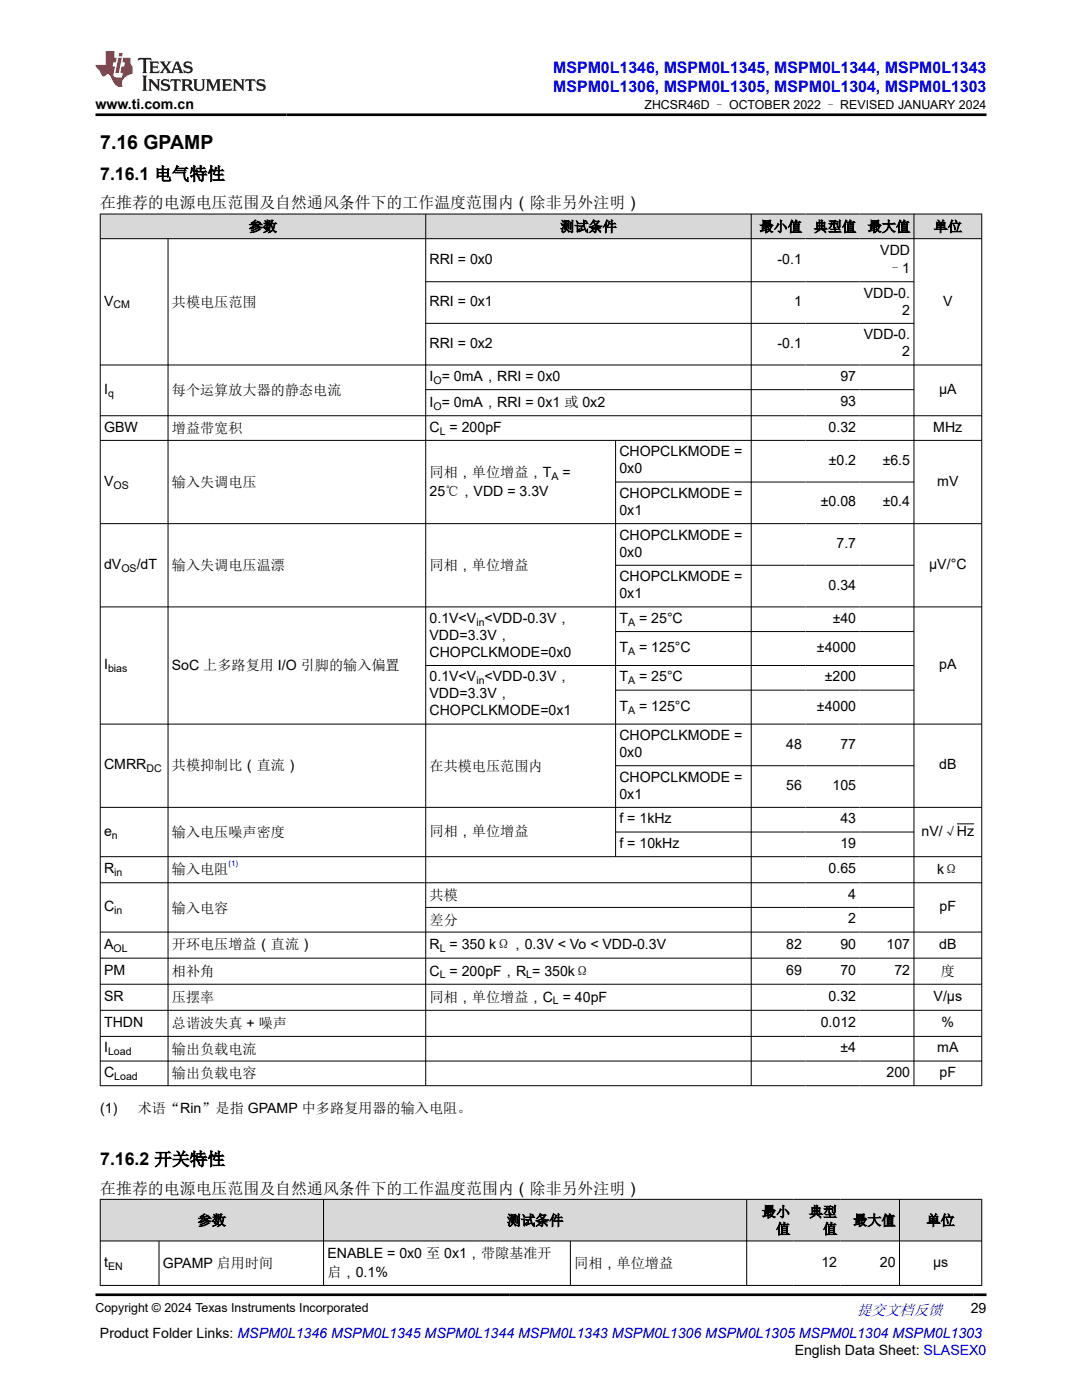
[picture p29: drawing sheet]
<svg xmlns="http://www.w3.org/2000/svg" width="216mm" height="279mm" viewBox="0 0 216 279" stroke-linecap="round" stroke-linejoin="round" font-family="sans-serif">
<defs><g id="words">
<text font-size="3.9" x="20" y="29.8">7.16 GPAMP</text>
<g font-size="3.5">
<text x="20" y="35.9">7.16.1 电气特性</text>
<text x="20" y="232.6">7.16.2 开关特性</text>
</g>
<g font-size="3.2" fill="#00f">
<text x="110.4" y="14.5">MSPM0L1346, MSPM0L1345, MSPM0L1344, MSPM0L1343</text>
<text x="110.4" y="18.3">MSPM0L1306, MSPM0L1305, MSPM0L1304, MSPM0L1303</text>
</g>
<g font-size="3.2">
<text x="20" y="41.6">在推荐的电源电压范围及自然通风条件下的工作温度范围内（除非另外注明）</text>
<text x="20" y="238.2">在推荐的电源电压范围及自然通风条件下的工作温度范围内（除非另外注明）</text>
</g>
<text font-size="3" fill="#00f" x="171" y="262.4">提交文档反馈</text>
<g font-size="2.8">
<text x="19.1" y="21.7">www.ti.com.cn</text>
<text x="49.7" y="46.2">参数</text>
<text x="111.8" y="46.2">测试条件</text>
<text x="151.5" y="46.2">最小值</text>
<text x="162.4" y="46.2">典型值</text>
<text x="173.1" y="46.2">最大值</text>
<text x="186.3" y="46.2">单位</text>
<text x="85.7" y="52.7">RRI = 0x0</text>
<text x="155.1" y="52.7">-0.1</text>
<text x="175.6" y="50.8">VDD</text>
<text x="172.3" y="59.4">VDD-0.</text>
<text x="177.2" y="54.5">–1</text>
<text x="20.8" y="61">V</text>
<text x="34.3" y="61.3">共模电压范围</text>
<text x="85.7" y="61.1">RRI = 0x1</text>
<text x="158.4" y="61.1">1</text>
<text x="180" y="62.8">2</text>
<text x="188.2" y="61">V</text>
<text x="85.7" y="69.4">RRI = 0x2</text>
<text x="155.1" y="69.4">-0.1</text>
<text x="172.3" y="67.7">VDD-0.</text>
<text x="180" y="71.1">2</text>
<text x="85.7" y="76">I = 0mA，RRI = 0x0</text>
<text x="167.7" y="76">97</text>
<text x="20.8" y="78.6">I</text>
<text x="34.3" y="78.9">每个运算放大器的静态电流</text>
<text x="85.7" y="81.2">I = 0mA，RRI = 0x1 或 0x2</text>
<text x="167.7" y="81.1">93</text>
<text x="187.4" y="78.6">µA</text>
<text x="20.8" y="86.2">GBW</text>
<text x="34.3" y="86.4">增益带宽积</text>
<text x="85.7" y="86.2">C = 200pF</text>
<text x="165.3" y="86.2">0.32</text>
<text x="186.2" y="86.2">MHz</text>
<text x="85.7" y="95.2">同相，单位增益，T</text>
<text x="112.2" y="95.2">=</text>
<text x="123.6" y="91.1">CHOPCLKMODE =</text>
<text x="123.6" y="94.5">0x0</text>
<text x="165.4" y="92.8">±0.2</text>
<text x="176.1" y="92.8">±6.5</text>
<text x="20.8" y="96.9">V</text>
<text x="34.3" y="97.2">输入失调电压</text>
<text x="85.7" y="98.9">25℃，VDD = 3.3V</text>
<text x="123.6" y="99.4">CHOPCLKMODE =</text>
<text x="163.8" y="101.1">±0.08</text>
<text x="176.1" y="101.1">±0.4</text>
<text x="187" y="96.9">mV</text>
<text x="123.6" y="102.8">0x1</text>
<text x="123.6" y="107.7">CHOPCLKMODE =</text>
<text x="20.8" y="113.5">dV</text>
<text x="27.3" y="113.5">/dT</text>
<text x="34.3" y="113.8">输入失调电压温漂</text>
<text x="85.7" y="113.7">同相，单位增益</text>
<text x="123.6" y="111.1">0x0</text>
<text x="166.9" y="109.4">7.7</text>
<text x="185.4" y="113.5">µV/°C</text>
<text x="123.6" y="116">CHOPCLKMODE =</text>
<text x="123.6" y="119.4">0x1</text>
<text x="165.3" y="117.7">0.34</text>
<text x="85.7" y="124.3">0.1V&lt;V &lt;VDD-0.3V，</text>
<text x="123.6" y="124.3">T</text>
<text x="127.5" y="124.3">= 25°C</text>
<text x="166.1" y="124.3">±40</text>
<text x="85.7" y="127.7">VDD=3.3V，</text>
<text x="85.7" y="131.1">CHOPCLKMODE=0x0</text>
<text x="123.6" y="130.2">T</text>
<text x="127.5" y="130.2">= 125°C</text>
<text x="163" y="130.2">±4000</text>
<text x="20.8" y="133.5">I</text>
<text x="34.3" y="133.7">SoC 上多路复用 I/O 引脚的输入偏置</text>
<text x="85.7" y="136">0.1V&lt;V &lt;VDD-0.3V，</text>
<text x="123.6" y="136">T</text>
<text x="127.5" y="136">= 25°C</text>
<text x="164.6" y="136">±200</text>
<text x="187.4" y="133.5">pA</text>
<text x="85.7" y="139.4">VDD=3.3V，</text>
<text x="85.7" y="142.8">CHOPCLKMODE=0x1</text>
<text x="123.6" y="141.9">T</text>
<text x="127.5" y="141.9">= 125°C</text>
<text x="163" y="141.9">±4000</text>
<text x="123.6" y="147.7">CHOPCLKMODE =</text>
<text x="156.9" y="149.4">48</text>
<text x="167.7" y="149.4">77</text>
<text x="20.8" y="153.5">CMRR</text>
<text x="34.3" y="153.7">共模抑制比（直流）</text>
<text x="85.7" y="153.8">在共模电压范围内</text>
<text x="123.6" y="151.1">0x0</text>
<text x="187.4" y="153.5">dB</text>
<text x="123.6" y="156">CHOPCLKMODE =</text>
<text x="123.6" y="159.4">0x1</text>
<text x="156.9" y="157.7">56</text>
<text x="166.1" y="157.7">105</text>
<text x="20.8" y="166.8">e</text>
<text x="34.3" y="167.1">输入电压噪声密度</text>
<text x="85.7" y="166.9">同相，单位增益</text>
<text x="123.6" y="164.3">f = 1kHz</text>
<text x="167.7" y="164.3">43</text>
<text x="183.9" y="166.9">nV/√Hz</text>
<text x="123.6" y="169.2">f = 10kHz</text>
<text x="167.7" y="169.2">19</text>
<text x="20.8" y="174.3">R</text>
<text x="34.3" y="174.4">输入电阻</text>
<text x="85.7" y="179.6">共模</text>
<text x="165.3" y="174.3">0.65</text>
<text x="169.3" y="179.4">4</text>
<text x="187" y="174.4">kΩ</text>
<text x="20.8" y="181.8">C</text>
<text x="34.3" y="182.1">输入电容</text>
<text x="85.7" y="184.6">差分</text>
<text x="169.3" y="184.3">2</text>
<text x="187.5" y="181.8">pF</text>
<text x="20.8" y="189.3">A</text>
<text x="34.3" y="189.5">开环电压增益（直流）</text>
<text x="85.7" y="189.5">R = 350 kΩ，0.3V &lt; Vo &lt; VDD-0.3V</text>
<text x="156.9" y="189.3">82</text>
<text x="167.7" y="189.3">90</text>
<text x="176.9" y="189.3">107</text>
<text x="187.4" y="189.3">dB</text>
<text x="20.8" y="194.6">PM</text>
<text x="34.3" y="194.8">相补角</text>
<text x="85.7" y="194.7">C = 200pF，R = 350kΩ</text>
<text x="156.9" y="194.6">69</text>
<text x="167.7" y="194.6">70</text>
<text x="178.5" y="194.6">72</text>
<text x="187.7" y="194.8">度</text>
<text x="20.8" y="199.8">SR</text>
<text x="34.3" y="200">压摆率</text>
<text x="85.7" y="199.9">同相，单位增益，C = 40pF</text>
<text x="165.3" y="199.8">0.32</text>
<text x="186.3" y="199.8">V/µs</text>
<text x="20.8" y="205">THDN</text>
<text x="34.3" y="205.1">总谐波失真 + 噪声</text>
<text x="163.8" y="205">0.012</text>
<text x="187.9" y="205">%</text>
<text x="20.8" y="210">I</text>
<text x="20.8" y="214.9">C</text>
<text x="34.3" y="210.3">输出负载电流</text>
<text x="34.3" y="215.2">输出负载电容</text>
<text x="167.7" y="210">±4</text>
<text x="176.9" y="214.9">200</text>
<text x="187" y="210">mA</text>
<text x="187.5" y="214.9">pF</text>
<text x="20" y="222">(1)</text>
<text x="27.5" y="222">术语“Rin”是指 GPAMP 中多路复用器的输入电阻。</text>
<text x="39.5" y="244.5">参数</text>
<text x="101.1" y="244.5">测试条件</text>
<text x="152" y="242.8">最小</text>
<text x="161.4" y="242.8">典型</text>
<text x="170.2" y="244.5">最大值</text>
<text x="184.9" y="244.5">单位</text>
<text x="65.3" y="251.1">ENABLE = 0x0 至 0x1，带隙基准开</text>
<text x="154.8" y="246.2">值</text>
<text x="164.2" y="246.2">值</text>
<text x="20.8" y="252.8">t</text>
<text x="32.5" y="253">GPAMP 启用时间</text>
<text x="65.3" y="254.8">启，0.1%</text>
<text x="114.6" y="253">同相，单位增益</text>
<text x="163.9" y="252.8">12</text>
<text x="175.6" y="252.8">20</text>
<text x="186.2" y="252.8">µs</text>
<text x="193.7" y="262.1">29</text>
<text x="19.9" y="266.9">Product Folder Links: MSPM0L1346 MSPM0L1345 MSPM0L1344 MSPM0L1343 MSPM0L1306 MSPM0L1305 MSPM0L1304 MSPM0L1303</text>
<text x="158.6" y="270.3">English Data Sheet: SLASEX0</text>
</g>
<g font-size="2.5">
<text x="128.6" y="21.8">ZHCSR46D – OCTOBER 2022 – REVISED JANUARY 2024</text>
<text x="19.1" y="261.8">Copyright © 2024 Texas Instruments Incorporated</text>
</g>
<g font-size="2.1">
<text x="22.6" y="61.5">CM</text>
<text x="86.5" y="76.6">O</text>
<text x="21.6" y="79.2">q</text>
<text x="86.5" y="81.8">O</text>
<text x="87.8" y="86.7">L</text>
<text x="110" y="95.8">A</text>
<text x="22.6" y="97.5">OS</text>
<text x="24.2" y="114.1">OS</text>
<text x="95.1" y="124.9">in</text>
<text x="125.3" y="124.9">A</text>
<text x="125.3" y="130.7">A</text>
<text x="21.6" y="134.1">bias</text>
<text x="95.1" y="136.6">in</text>
<text x="125.3" y="136.6">A</text>
<text x="125.3" y="142.4">A</text>
<text x="29.2" y="154.1">DC</text>
<text x="22.3" y="167.3">n</text>
<text x="22.8" y="174.9">in</text>
<text x="22.8" y="182.4">in</text>
<text x="22.6" y="189.9">OL</text>
<text x="87.8" y="190.1">L</text>
<text x="87.8" y="195.3">L</text>
<text x="105" y="195.3">L</text>
<text x="110.3" y="200.5">L</text>
<text x="21.6" y="210.6">Load</text>
<text x="22.8" y="215.5">Load</text>
<text x="21.6" y="253.4">EN</text>
</g>
<text font-size="1.6" fill="#00f" x="45.6" y="172.8">(1)</text>
</g></defs>
<g fill="#d8d8d8">
<path d="M20 42.7h175.9v4.9h-175.9z" fill-rule="evenodd"/>
<path d="M20.1 42.8h64.8v4.8h-64.8z" fill-rule="evenodd"/>
<path d="M85 42.8h64.8v4.8h-64.8z" fill-rule="evenodd"/>
<path d="M150 42.8h10.7v4.8h-10.7z" fill-rule="evenodd"/>
<path d="M160.7 42.8h10.8v4.8h-10.8z" fill-rule="evenodd"/>
<path d="M171.5 42.8h10.8v4.8h-10.8z" fill-rule="evenodd"/>
<path d="M182.4 42.8h13.4v4.8h-13.4z" fill-rule="evenodd"/>
</g>
<g fill="none" stroke="#000" stroke-width=".2">
<path d="M19.9 42.7h176.1M19.9 47.6h176.1M20 42.7v174M33.5 47.6v169.1M84.9 42.7v174M84.9 56.2h97.5M149.9 42.7v174M182.4 42.7v174M195.9 42.7v174M19.9 72.8h176.1M84.9 64.5h97.5M84.9 77.8h97.5"/>
<path d="M19.9 83h176.1M19.9 87.9h176.1M122.8 87.9v83.1M122.8 96.2h59.6M19.9 104.5h176.1M122.8 112.8h59.6M19.9 121.1h176.1M84.9 132.8h97.5M122.8 126h59.6M122.8 137.7h59.6M19.9 144.5h176.1M122.8 152.8h59.6"/>
<path d="M19.9 161.1h176.1M19.9 171h176.1M19.9 176.2h176.1M122.8 166h59.6M190.9 164.4h3.5M19.9 186h176.1M19.9 191.2h176.1M19.9 196.4h176.1M84.9 181.1h97.5M19.9 201.6h176.1M19.9 206.8h176.1M19.9 211.8h176.1"/>
<path d="M19.9 216.7h176.1"/>
</g>
<g fill="#d8d8d8">
<path d="M20 239.4h175.9v8.3h-175.9z" fill-rule="evenodd"/>
<path d="M20.1 239.4h44.4v8.2h-44.4z" fill-rule="evenodd"/>
<path d="M64.6 239.4h84.3v8.2h-84.3z" fill-rule="evenodd"/>
<path d="M149.1 239.4h9.3v8.2h-9.3z" fill-rule="evenodd"/>
<path d="M158.4 239.4h9.4v8.2h-9.4z" fill-rule="evenodd"/>
<path d="M167.8 239.4h11.6v8.2h-11.6z" fill-rule="evenodd"/>
<path d="M179.5 239.4h16.3v8.2h-16.3z" fill-rule="evenodd"/>
</g>
<path d="M19.9 239.4h176.1M20 239.3v17.3M64.6 239.3v17.3M149 239.3v17.3M179.5 239.3v17.3M195.9 239.3v17.3M19.9 247.7h176.1M19.9 256.5h176.1M31.7 247.7v8.9M113.8 247.7v8.9" fill="none" stroke="#000" stroke-width=".2"/>
<path d="M27.7 11.6l-.2 .5 .5-.2h.6v.1v2.2l-.2 .4h1l-.2-.4v-2.2v-.1h.5l.5 .2-.1-.5zM29.8 12.3l.2 .4v1.5l-.2 .4h1.9l.1-.6a1.08 1.08 0 0 1-1.3 .2v-.7h.6l.4 .2v-.7l-.4 .2h-.6v-.5l.2-.2a1 1 0 0 1 1 .3l-.1-.5zM31.8 12.3l1 1.1-1 1.2h.9l-.2-.2 .4-.8 .5 .8-.2 .2h1.6l-.2-.2 .1-.5h1l.1 .5-.1 .2h.9l-.2-.3-.8-2h-.5l-1 2.2-.8-1.1 .9-1.1h-.8l.2 .2-.5 .6-.3-.6 .1-.2zM35.2 12.7l.4 1h-.8zM36.8 12.4a.65 .65 0 0 0-.2 .7 .65 .65 0 0 0 .6 .5l.7 .1 .1 .3a.79 .79 0 0 1-.7 .4 .79 .79 0 0 1-.7-.5l.1 .7 .2-.1a.93 .93 0 0 0 1.1 .1 .93 .93 0 0 0 .4-1 1.46 1.46 0 0 0-1.2-.6l-.1-.3a1.09 1.09 0 0 1 1.2 .2l-.2-.6-.1 .1-.6-.2zM28.4 15.1l.2 .4v2.2l-.2 .4h1l-.2-.4v-2.2l.2-.4zM29.6 15.8l.2 .4v1.5l-.2 .4h.8l-.3-.4v-1.3l1.7 1.8v-2l.2-.4h-.8l.2 .2 .1 1.1-1.2-1.3zM32.3 15.9a.65 .65 0 0 0-.2 .8 .65 .65 0 0 0 .7 .4l.6 .2 .1 .2a.79 .79 0 0 1-.7 .4 .79 .79 0 0 1-.7-.5l.1 .7 .2-.1a.93 .93 0 0 0 1.1 .1 .93 .93 0 0 0 .4-.9 1.46 1.46 0 0 0-1.2-.6l-.1-.4a1.09 1.09 0 0 1 1.2 .2l-.2-.6-.1 .1-.6-.1zM34.1 15.8l-.1 .6a.63 .63 0 0 1 .7-.3l.1 1.6-.3 .4h1l-.2-.4v-1.6a.66 .66 0 0 1 .8 .3l-.1-.6zM36.2 15.8l.2 .4v1.5l-.2 .4h.9l-.2-.2v-.7h.5l.1 .2a.79 .79 0 0 0 1.2 .6l-1-.9a.61 .61 0 0 0 .6-.6 .61 .61 0 0 0-.5-.7zM36.9 16.1h.2a.47 .47 0 0 1 .5 .1 .47 .47 0 0 1 .1 .5l-.2 .1-.6 .1zM38.5 15.8l.2 .2a2.27 2.27 0 0 0 .4 2 1.04 1.04 0 0 0 1.7-.7v-1.3l.2-.2h-.8l.2 .4v1.1a.6 .6 0 0 1-.6 .6 .6 .6 0 0 1-.6-.6v-1.1l.3-.4zM41.1 15.8l.2 .4v1.5l-.2 .4h.7l-.2-.4v-1.4l.9 1.9 .8-1.9v1.4l-.2 .4h1l-.3-.4v-1.5l.3-.4h-.8l-.7 1.5-.7-1.5zM44.3 15.8l.2 .4v1.5l-.2 .4h1.9l.1-.6a1.09 1.09 0 0 1-1.3 .2v-.7h.6l.4 .2v-.6l-.4 .2h-.6v-.6l.2-.1a1.01 1.01 0 0 1 1 .3l-.1-.6zM46.4 15.8l.3 .4v1.5l-.3 .4h.8l-.2-.4v-1.3l1.6 1.8v-2l.2-.4h-.7l.2 .2v1.1l-1.2-1.3zM49 15.8l-.1 .6a.63 .63 0 0 1 .8-.3v1.6l-.3 .4h1l-.2-.4v-1.6a.66 .66 0 0 1 .8 .3l-.1-.6zM51.4 15.9a.65 .65 0 0 0-.2 .8 .65 .65 0 0 0 .6 .4l.6 .2 .2 .2a.79 .79 0 0 1-.8 .4 .79 .79 0 0 1-.6-.5l.1 .7 .2-.1a.93 .93 0 0 0 1 .1 .93 .93 0 0 0 .5-.9 1.46 1.46 0 0 0-1.3-.6l-.1-.4a1.09 1.09 0 0 1 1.3 .2l-.2-.6-.2 .1-.5-.1z" fill="#231f20"/>
<path d="M21.1 10.2v2.8h-2.1l.1 .3 .9 1a.95 .95 0 0 0 .9 .9 .59 .59 0 0 1 .6-.4 .59 .59 0 0 1 .5 .4l.4 .7a1.59 1.59 0 0 0 2.1 1.4 1.61 1.61 0 0 1 1-2.3l1-.3-.1-1.5a1.59 1.59 0 0 1-.4-1.7h-1.4l-.2 .9h.5l-.1 .9h-.5l-.2 1v.2l.4 .1-.2 .9h-.6a.73 .73 0 0 1-1.1-.7l.3-1.5h-.5l.2-.9h.5l.2-.9h-.5v-1.3zM23.6 11.5l-.6 3.1h.7l.6-3.1zM23.8 10.6l-.1 .6h.7l.1-.6z" fill="#ed1c24"/>
<path d="M19.1 22.9h177.8M19.1 258.4h177.8" fill="none" stroke="#000" stroke-width=".53"/>
<use href="#words"/>
</svg>
